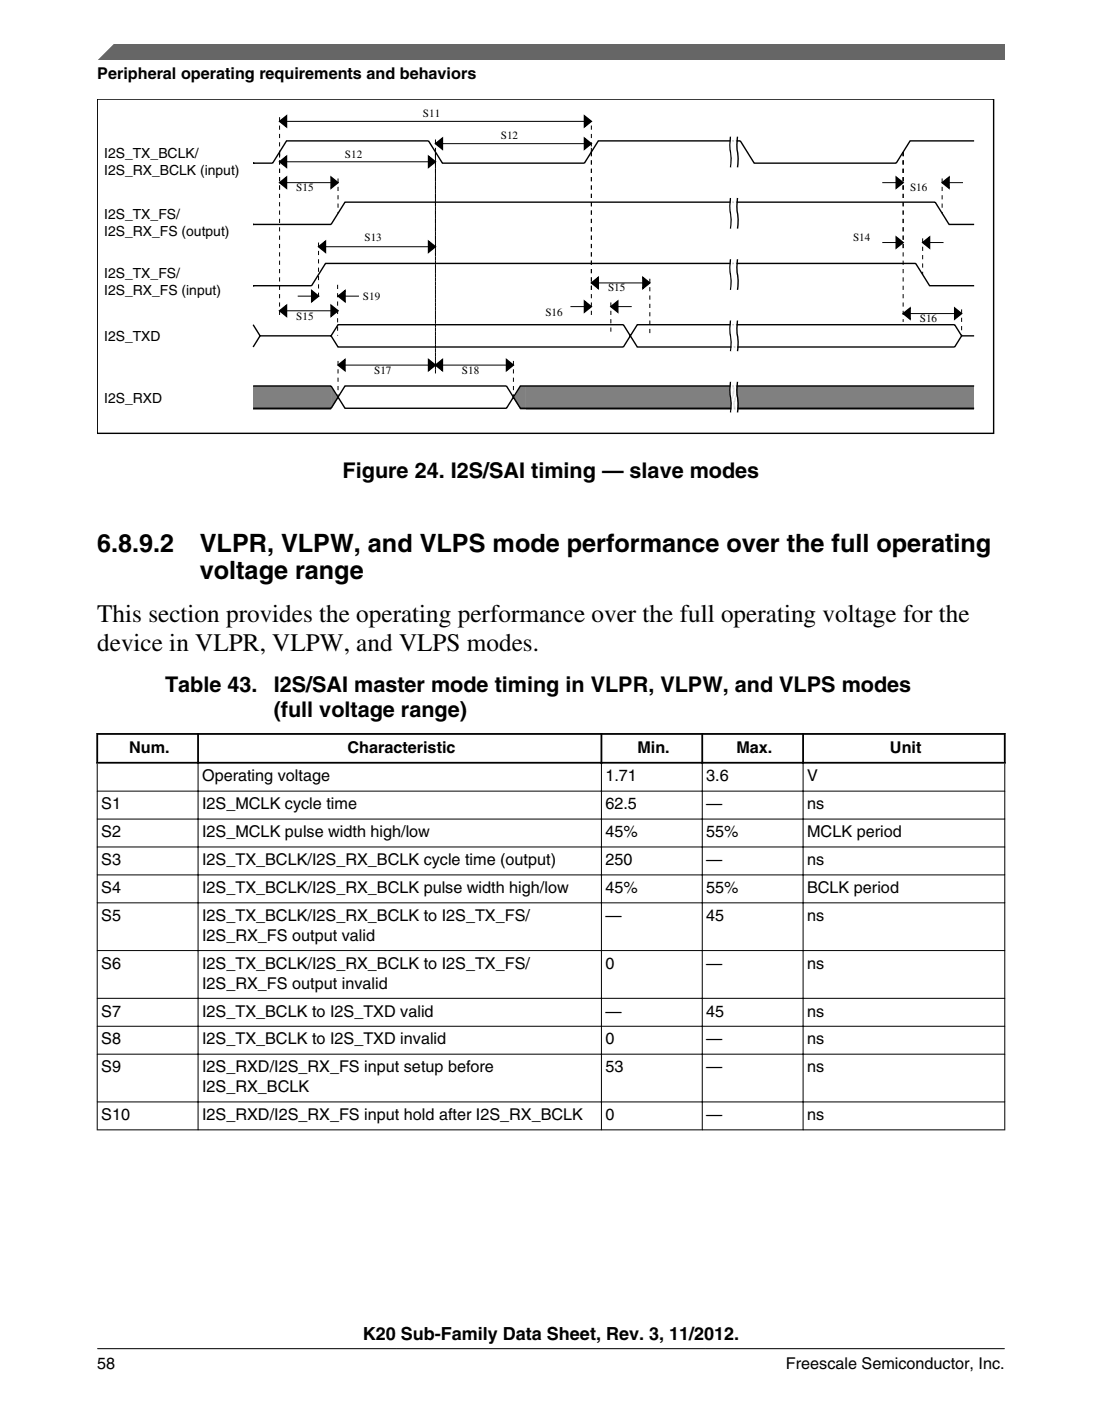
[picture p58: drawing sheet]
<svg xmlns="http://www.w3.org/2000/svg" width="216mm" height="274mm" viewBox="0 0 216 274" stroke-linecap="round" stroke-linejoin="round" font-family="sans-serif">
<defs><g id="words">
<g font-size="4.9">
<text x="19" y="108">6.8.9.2</text>
<text x="39.2" y="108">VLPR, VLPW, and VLPS mode performance over the full operating</text>
<text x="39.2" y="113.3">voltage range</text>
<text x="19" y="121.8">This section provides the operating performance over the full operating voltage for the</text>
<text x="19" y="127.5">device in VLPR, VLPW, and VLPS modes.</text>
</g>
<g font-size="4.2">
<text x="67.1" y="93.7">Figure 24. I2S/SAI timing — slave modes</text>
<text x="32.3" y="135.5">Table 43.</text>
<text x="53.6" y="135.5">I2S/SAI master mode timing in VLPR, VLPW, and VLPS modes</text>
<text x="53.6" y="140.4">(full voltage range)</text>
</g>
<text font-size="3.5" x="71.1" y="262.3">K20 Sub-Family Data Sheet, Rev. 3, 11/2012.</text>
<g font-size="3.2">
<text x="19" y="15.5">Peripheral operating requirements and behaviors</text>
<text x="25.3" y="147.4">Num.</text>
<text x="68.1" y="147.4">Characteristic</text>
<text x="124.9" y="147.4">Min.</text>
<text x="144.3" y="147.4">Max.</text>
<text x="174.4" y="147.4">Unit</text>
<text x="39.6" y="153">Operating voltage</text>
<text x="118.6" y="153">1.71</text>
<text x="138.4" y="153">3.6</text>
<text x="158.1" y="153">V</text>
<text x="19.8" y="158.5">S1</text>
<text x="39.6" y="158.5">I2S_MCLK cycle time</text>
<text x="118.6" y="158.5">62.5</text>
<text x="138.4" y="158.5">—</text>
<text x="158.1" y="158.5">ns</text>
<text x="19.8" y="163.9">S2</text>
<text x="39.6" y="163.9">I2S_MCLK pulse width high/low</text>
<text x="118.6" y="163.9">45%</text>
<text x="138.4" y="163.9">55%</text>
<text x="158.1" y="163.9">MCLK period</text>
<text x="19.8" y="169.4">S3</text>
<text x="39.6" y="169.4">I2S_TX_BCLK/I2S_RX_BCLK cycle time (output)</text>
<text x="118.6" y="169.4">250</text>
<text x="138.4" y="169.4">—</text>
<text x="158.1" y="169.4">ns</text>
<text x="19.8" y="174.9">S4</text>
<text x="39.6" y="174.9">I2S_TX_BCLK/I2S_RX_BCLK pulse width high/low</text>
<text x="118.6" y="174.9">45%</text>
<text x="138.4" y="174.9">55%</text>
<text x="158.1" y="174.9">BCLK period</text>
<text x="19.8" y="180.3">S5</text>
<text x="39.6" y="180.3">I2S_TX_BCLK/I2S_RX_BCLK to I2S_TX_FS/</text>
<text x="39.6" y="184.2">I2S_RX_FS output valid</text>
<text x="118.6" y="180.3">—</text>
<text x="138.4" y="180.3">45</text>
<text x="158.1" y="180.3">ns</text>
<text x="19.8" y="189.7">S6</text>
<text x="39.6" y="189.7">I2S_TX_BCLK/I2S_RX_BCLK to I2S_TX_FS/</text>
<text x="118.6" y="189.7">0</text>
<text x="138.4" y="189.7">—</text>
<text x="158.1" y="189.7">ns</text>
<text x="39.6" y="193.6">I2S_RX_FS output invalid</text>
<text x="19.8" y="199">S7</text>
<text x="39.6" y="199">I2S_TX_BCLK to I2S_TXD valid</text>
<text x="118.6" y="199">—</text>
<text x="138.4" y="199">45</text>
<text x="158.1" y="199">ns</text>
<text x="19.8" y="204.5">S8</text>
<text x="19.8" y="210">S9</text>
<text x="39.6" y="204.5">I2S_TX_BCLK to I2S_TXD invalid</text>
<text x="39.6" y="210">I2S_RXD/I2S_RX_FS input setup before</text>
<text x="118.6" y="204.5">0</text>
<text x="118.6" y="210">53</text>
<text x="138.4" y="204.5">—</text>
<text x="138.4" y="210">—</text>
<text x="158.1" y="204.5">ns</text>
<text x="158.1" y="210">ns</text>
<text x="39.6" y="213.9">I2S_RX_BCLK</text>
<text x="19.8" y="219.3">S10</text>
<text x="39.6" y="219.3">I2S_RXD/I2S_RX_FS input hold after I2S_RX_BCLK</text>
<text x="118.6" y="219.3">0</text>
<text x="138.4" y="219.3">—</text>
<text x="158.1" y="219.3">ns</text>
<text x="19.1" y="268">58</text>
<text x="154" y="268">Freescale Semiconductor, Inc.</text>
</g>
<g font-size="2.7">
<text x="20.4" y="30.9">I2S_TX_BCLK/</text>
<text x="20.4" y="34.3">I2S_RX_BCLK (input)</text>
<text x="20.4" y="42.9">I2S_TX_FS/</text>
<text x="20.4" y="46.3">I2S_RX_FS (output)</text>
<text x="20.4" y="54.4">I2S_TX_FS/</text>
<text x="20.4" y="57.8">I2S_RX_FS (input)</text>
<text x="20.4" y="66.9">I2S_TXD</text>
<text x="20.4" y="78.9">I2S_RXD</text>
</g>
<g font-size="2.2">
<text x="82.9" y="22.9">S11</text>
<text x="98.1" y="27.3">S12</text>
<text x="67.6" y="30.9">S12</text>
<text x="58" y="37.4">S15</text>
<text x="178.3" y="37.4">S16</text>
<text x="71.4" y="47.2">S13</text>
<text x="167.1" y="47.2">S14</text>
<text x="71.1" y="58.7">S19</text>
<text x="119.1" y="57">S15</text>
<text x="58" y="62.7">S15</text>
<text x="106.9" y="61.9">S16</text>
<text x="180.2" y="63">S16</text>
<text x="73.3" y="73.3">S17</text>
<text x="90.5" y="73.3">S18</text>
</g>
</g></defs>
<path d="M19 19.4h175.7v65.5h-175.7z" fill="none" stroke="#000" stroke-width=".27"/>
<g fill="#808080">
<path d="M49.6 75.6h3.8v4.6h-3.8z"/>
<path d="M53.4 75.6h3.8v4.6h-3.8z"/>
<path d="M57.2 75.6h3.8v4.6h-3.8z"/>
<path d="M61 75.6h3.9v4.6h-3.9z"/>
<path d="M64.9 75.6l1.3 2.4-1.3 2.2z"/>
<path d="M102 75.6h1v4.6h-1l-1.4-2.2z"/>
<path d="M103 75.6h3.9v4.6h-3.9z"/>
<path d="M106.9 75.6h3.8v4.6h-3.8z"/>
<path d="M110.7 75.6h3.8v4.6h-3.8z"/>
<path d="M114.5 75.6h3.8v4.6h-3.8z"/>
<path d="M118.3 75.6h3.8v4.6h-3.8z"/>
<path d="M122.1 75.6h3.8v4.6h-3.8z"/>
<path d="M125.9 75.6h3.9v4.6h-3.9z"/>
<path d="M129.8 75.6h3.8v4.6h-3.8z"/>
<path d="M133.6 75.6h3.8v4.6h-3.8z"/>
<path d="M137.4 75.6h3.8v4.6h-3.8z"/>
<path d="M141.2 75.6h3.8v4.6h-3.8z"/>
<path d="M145 75.6h3.9v4.6h-3.9z"/>
<path d="M148.9 75.6h3.8v4.6h-3.8z"/>
<path d="M152.7 75.6h3.8v4.6h-3.8z"/>
<path d="M156.5 75.6h3.8v4.6h-3.8z"/>
<path d="M160.3 75.6h3.8v4.6h-3.8z"/>
<path d="M164.1 75.6h3.8v4.6h-3.8z"/>
<path d="M167.9 75.6h3.9v4.6h-3.9z"/>
<path d="M171.8 75.6h3.8v4.6h-3.8z"/>
<path d="M175.6 75.6h3.8v4.6h-3.8z"/>
<path d="M179.4 75.6h3.8v4.6h-3.8z"/>
<path d="M183.2 75.6h3.8v4.6h-3.8z"/>
<path d="M187 75.6h3.9v4.6h-3.9z"/>
</g>
<g fill="none" stroke="#000" stroke-width=".27">
<path d="M49.6 31.9h.1M54.8 35.8l1.3-1.1v2.2zM54.8 23.8l1.3-1.1v2.2zM54.8 31.7l1.3-1.1v2.2zM64.9 34.7l1.3 1.1-1.3 1.1zM84 30.6l1.3 1.1-1.3 1.1zM85.3 28.1l1.4-1.1v2.2zM114.5 22.7l1.4 1.1-1.4 1.1zM114.5 27l1.4 1.1-1.4 1.1zM143.1 26.8a14.8 14.8 0 0 0 .1 4.3l-.1 1.7M143.1 38.8a14.8 14.8 0 0 0 .1 4.3l-.1 1.7M144.5 26.8a14.8 14.8 0 0 0 .1 4.3l-.1 1.7"/>
<path d="M144.5 38.8a14.8 14.8 0 0 0 .1 4.3l-.1 1.7M175.6 34.7l1.3 1.1-1.3 1.1zM184.6 35.8l1.3-1.1v2.2zM190.9 27.6h-12.6l-2.7 4.3h-27.8l-2.8-4.3h-27.8l-2.7 4.3h-27.8l-2.7-4.3h-27.9l-2.7 4.3h-3.8M49.6 43.9h.1M49.6 43.9h15.3l2.7-4.3h115.6l2.7 4.3h5M49.6 55.9h.1M49.6 55.9h11.4l2.8-4.3h115.6l2.7 4.3h8.8M61.1 56.9l1.3 1.1-1.3 1.1zM62.4 48.3l1.4-1.1v2.2zM64.9 59.8l1.3 1.1-1.3 1zM66.2 58l1.4-1.1v2.2z"/>
<path d="M84 47.2l1.3 1.1-1.3 1.1zM114.5 58.9l1.4 1.1-1.4 1.1zM115.9 55.4l1.3-1.1v2.2zM125.9 54.3l1.4 1.1-1.4 1.1zM143.1 50.8a14.8 14.8 0 0 0 .1 4.3l-.1 1.7M144.5 50.8a14.8 14.8 0 0 0 .1 4.3l-.1 1.7M175.6 46.4l1.3 1.1-1.3 1.1zM180.8 47.5l1.3-1.1v2.2zM49.6 75.6h15.3l2.7 4.3h31.6l2.8-4.3h88.9M49.6 79.9h15.3l2.7-4.3h31.6l2.8 4.3h88.9M49.6 63.6l1.4 2.2M54.8 60.9l1.3-1.1v2.1z"/>
<path d="M64.9 65.8h-13.9l-1.4 2.1M64.9 65.8l1.3 2.1h55.9l2.8-4.3h62.1l1.4 2.2M64.9 65.8l1.3-2.2h55.9l2.8 4.3h62.1l1.4-2.1h2.5M66.2 71.5l1.4-1.1v2.2zM84 70.4l1.3 1.1-1.3 1.1zM85.3 71.5l1.4-1.1v2.2zM99.2 70.4l1.4 1.1-1.4 1.1zM119.7 60l1.3-1.1v2.2zM143.1 62.8a14.8 14.8 0 0 0 .1 4.3l-.1 1.7M143.1 74.8a14.8 14.8 0 0 0 .1 4.3l-.1 1.7M144.5 62.8a14.8 14.8 0 0 0 .1 4.3l-.1 1.7M144.5 74.8a14.8 14.8 0 0 0 .1 4.3l-.1 1.7"/>
<path d="M176.9 61.4l1.4-1.1v2.2zM187 60.3l1.4 1.1-1.4 1.1z"/>
</g>
<g fill="#000">
<path d="M54.8 35.8l1.3-1.1v2.2zM54.8 23.8l1.3-1.1v2.2zM54.8 31.7l1.3-1.1v2.2zM64.9 34.7l1.3 1.1-1.3 1.1zM84 30.6l1.3 1.1-1.3 1.1zM85.3 28.1l1.4-1.1v2.2zM114.5 22.7l1.4 1.1-1.4 1.1zM114.5 27l1.4 1.1-1.4 1.1zM175.6 34.7l1.3 1.1-1.3 1.1zM184.6 35.8l1.3-1.1v2.2zM62.4 48.3l1.4-1.1v2.2zM61.1 56.9l1.3 1.1-1.3 1.1z"/>
<path d="M66.2 58l1.4-1.1v2.2zM84 47.2l1.3 1.1-1.3 1.1zM115.9 55.4l1.3-1.1v2.2zM125.9 54.3l1.4 1.1-1.4 1.1zM175.6 46.4l1.3 1.1-1.3 1.1zM180.8 47.5l1.3-1.1v2.2zM54.8 60.9l1.3-1.1v2.1zM64.9 59.8l1.3 1.1-1.3 1zM66.2 71.5l1.4-1.1v2.2zM84 70.4l1.3 1.1-1.3 1.1zM85.3 71.5l1.4-1.1v2.2zM99.2 70.4l1.4 1.1-1.4 1.1z"/>
<path d="M114.5 58.9l1.4 1.1-1.4 1.1zM119.7 60l1.3-1.1v2.2zM176.9 61.4l1.4-1.1v2.2zM187 60.3l1.4 1.1-1.4 1.1z"/>
</g>
<g fill="none" stroke="#000" stroke-width=".2" stroke-dasharray=".8 .8" stroke-linecap="butt">
<path d="M54.8 29.8v7.6M54.8 29.8v32.7M54.8 22.9v6.9M54.8 30.9v-1.1M66.2 34.9v6.9M85.3 29.8v20.1M85.3 29.8v43.3M85.3 32.5v-2.7M85.3 27.3v2.5M115.9 29.8v27.2M115.9 29.8v31.9M115.9 24.6v5.2"/>
<path d="M115.9 28.9v.9M176.9 29.8v7.6M176.9 29.8v19.3M176.9 29.8v33.2M184.6 34.9v6.9M62.4 47.5v11.2M66.1 55.8v9.9M119.7 59.2v6.6M127.3 54.6v11.2M180.8 46.7v7.1M66.2 70.7v7.1M85.3 72.3v-42.5"/>
<path d="M100.6 70.7v7.1M188.4 60.6v5.2"/>
</g>
<g fill="none" stroke="#000" stroke-width=".2">
<path d="M54.8 35.8h11.4M54.8 23.8h61.1M54.8 31.7h30.5M85.3 28.1h30.6M172.9 35.8h4M184.6 35.8h4.1M58.3 58h4.1M62.4 48.3h22.9M66.2 58h4.1M115.9 55.4h11.4M172.9 47.5h4M180.8 47.5h4.1"/>
<path d="M54.8 60.9h11.4M66.2 71.5h34.4M111.8 60h4.1M119.7 60h4.1M176.9 61.4h11.5"/>
</g>
<g fill="none" stroke="#fff" stroke-width=".27">
<path d="M143.4 26.8a14.8 14.8 0 0 0 .1 4.3l-.1 1.7M143.4 38.8a14.8 14.8 0 0 0 .1 4.3l-.1 1.7M143.7 26.8a14.8 14.8 0 0 0 .1 4.3l-.1 1.7M143.7 38.8a14.8 14.8 0 0 0 .1 4.3l-.1 1.7M143.9 26.8a14.8 14.8 0 0 0 .2 4.3l-.2 1.7M143.9 38.8a14.8 14.8 0 0 0 .2 4.3l-.2 1.7M144.2 26.8a14.8 14.8 0 0 0 .1 4.3l-.1 1.7M144.2 38.8a14.8 14.8 0 0 0 .1 4.3l-.1 1.7M143.4 50.8a14.8 14.8 0 0 0 .1 4.3l-.1 1.7M143.7 50.8a14.8 14.8 0 0 0 .1 4.3l-.1 1.7M143.9 50.8a14.8 14.8 0 0 0 .2 4.3l-.2 1.7M144.2 50.8a14.8 14.8 0 0 0 .1 4.3l-.1 1.7"/>
<path d="M143.4 62.8a14.8 14.8 0 0 0 .1 4.3l-.1 1.7M143.4 74.8a14.8 14.8 0 0 0 .1 4.3l-.1 1.7M143.7 62.8a14.8 14.8 0 0 0 .1 4.3l-.1 1.7M143.7 74.8a14.8 14.8 0 0 0 .1 4.3l-.1 1.7M143.9 62.8a14.8 14.8 0 0 0 .2 4.3l-.2 1.7M143.9 74.8a14.8 14.8 0 0 0 .2 4.3l-.2 1.7M144.2 62.8a14.8 14.8 0 0 0 .1 4.3l-.1 1.7M144.2 74.8a14.8 14.8 0 0 0 .1 4.3l-.1 1.7"/>
</g>
<g fill="#fff">
<path d="M19 131.9h177.8v91.2h-177.8z" fill-rule="evenodd"/>
<path d="M19.2 143.9h19.4v5.3h-19.4z" fill-rule="evenodd"/>
<path d="M39 143.9h78.7v5.3h-78.7z" fill-rule="evenodd"/>
<path d="M118 143.9h19.4v5.3h-19.4z" fill-rule="evenodd"/>
<path d="M137.8 143.9h19.4v5.3h-19.4z" fill-rule="evenodd"/>
<path d="M157.5 143.9h39.2v5.3h-39.2z" fill-rule="evenodd"/>
<path d="M19.1 149.5h19.6v5.3h-19.6z" fill-rule="evenodd"/>
<path d="M38.9 149.5h78.8v5.3h-78.8z" fill-rule="evenodd"/>
<path d="M117.9 149.5h19.6v5.3h-19.6z" fill-rule="evenodd"/>
<path d="M137.7 149.5h19.6v5.3h-19.6z" fill-rule="evenodd"/>
<path d="M157.4 149.5h39.4v5.3h-39.4z" fill-rule="evenodd"/>
<path d="M19.1 155h19.6v5.3h-19.6z" fill-rule="evenodd"/>
<path d="M38.9 155h78.8v5.3h-78.8z" fill-rule="evenodd"/>
<path d="M117.9 155h19.6v5.3h-19.6z" fill-rule="evenodd"/>
<path d="M137.7 155h19.6v5.3h-19.6z" fill-rule="evenodd"/>
<path d="M157.4 155h39.4v5.3h-39.4z" fill-rule="evenodd"/>
<path d="M19.1 160.5h19.6v5.3h-19.6z" fill-rule="evenodd"/>
<path d="M38.9 160.5h78.8v5.3h-78.8z" fill-rule="evenodd"/>
<path d="M117.9 160.5h19.6v5.3h-19.6z" fill-rule="evenodd"/>
<path d="M137.7 160.5h19.6v5.3h-19.6z" fill-rule="evenodd"/>
<path d="M157.4 160.5h39.4v5.3h-39.4z" fill-rule="evenodd"/>
<path d="M19.1 165.9h19.6v5.3h-19.6z" fill-rule="evenodd"/>
<path d="M38.9 165.9h78.8v5.3h-78.8z" fill-rule="evenodd"/>
<path d="M117.9 165.9h19.6v5.3h-19.6z" fill-rule="evenodd"/>
<path d="M137.7 165.9h19.6v5.3h-19.6z" fill-rule="evenodd"/>
<path d="M157.4 165.9h39.4v5.3h-39.4z" fill-rule="evenodd"/>
<path d="M19.1 171.4h19.6v5.3h-19.6z" fill-rule="evenodd"/>
<path d="M38.9 171.4h78.8v5.3h-78.8z" fill-rule="evenodd"/>
<path d="M117.9 171.4h19.6v5.3h-19.6z" fill-rule="evenodd"/>
<path d="M137.7 171.4h19.6v5.3h-19.6z" fill-rule="evenodd"/>
<path d="M157.4 171.4h39.4v5.3h-39.4z" fill-rule="evenodd"/>
<path d="M19.1 176.9h19.6v9.1h-19.6z" fill-rule="evenodd"/>
<path d="M38.9 176.9h78.8v9.1h-78.8z" fill-rule="evenodd"/>
<path d="M117.9 176.9h19.6v9.1h-19.6z" fill-rule="evenodd"/>
<path d="M137.7 176.9h19.6v9.1h-19.6z" fill-rule="evenodd"/>
<path d="M157.4 176.9h39.4v9.1h-39.4z" fill-rule="evenodd"/>
<path d="M19.1 186.2h19.6v9.2h-19.6z" fill-rule="evenodd"/>
<path d="M38.9 186.2h78.8v9.2h-78.8z" fill-rule="evenodd"/>
<path d="M117.9 186.2h19.6v9.2h-19.6z" fill-rule="evenodd"/>
<path d="M137.7 186.2h19.6v9.2h-19.6z" fill-rule="evenodd"/>
<path d="M157.4 186.2h39.4v9.2h-39.4z" fill-rule="evenodd"/>
<path d="M19.1 195.6h19.6v5.3h-19.6z" fill-rule="evenodd"/>
<path d="M38.9 195.6h78.8v5.3h-78.8z" fill-rule="evenodd"/>
<path d="M117.9 195.6h19.6v5.3h-19.6z" fill-rule="evenodd"/>
<path d="M137.7 195.6h19.6v5.3h-19.6z" fill-rule="evenodd"/>
<path d="M157.4 195.6h39.4v5.3h-39.4z" fill-rule="evenodd"/>
<path d="M19.1 201h19.6v5.3h-19.6z" fill-rule="evenodd"/>
<path d="M38.9 201h78.8v5.3h-78.8z" fill-rule="evenodd"/>
<path d="M117.9 201h19.6v5.3h-19.6z" fill-rule="evenodd"/>
<path d="M137.7 201h19.6v5.3h-19.6z" fill-rule="evenodd"/>
<path d="M157.4 201h39.4v5.3h-39.4z" fill-rule="evenodd"/>
<path d="M19.1 206.5h19.6v9.2h-19.6z" fill-rule="evenodd"/>
<path d="M38.9 206.5h78.8v9.2h-78.8z" fill-rule="evenodd"/>
<path d="M117.9 206.5h19.6v9.2h-19.6z" fill-rule="evenodd"/>
<path d="M137.7 206.5h19.6v9.2h-19.6z" fill-rule="evenodd"/>
<path d="M157.4 206.5h39.4v9.2h-39.4z" fill-rule="evenodd"/>
<path d="M19.1 215.8h19.6v5.3h-19.6z" fill-rule="evenodd"/>
<path d="M38.9 215.8h78.8v5.3h-78.8z" fill-rule="evenodd"/>
<path d="M117.9 215.8h19.6v5.3h-19.6z" fill-rule="evenodd"/>
<path d="M137.7 215.8h19.6v5.3h-19.6z" fill-rule="evenodd"/>
<path d="M157.4 215.8h39.4v5.3h-39.4z" fill-rule="evenodd"/>
</g>
<path d="M18.9 143.7h178.1M18.9 149.4h178.1M19 143.5v6M38.8 143.5v6M117.8 143.5v6M137.6 143.5v6M157.3 143.5v6M196.8 143.5v6" fill="none" stroke="#000" stroke-width=".35"/>
<g fill="none" stroke="#000" stroke-width=".2">
<path d="M19 154.9h177.9M19 149.5v71.8M38.8 149.1v72.2M117.8 149.1v72.2M137.6 149.1v72.2M157.3 149.1v72.2M196.8 149.5v71.8M19 160.4h177.9M19 165.8h177.9M19 171.3h177.9M19 176.8h177.9M19 186.1h177.9"/>
<path d="M19 195.5h177.9M19 200.9h177.9M19 206.4h177.9M19 215.8h177.9M19 221.2h177.9"/>
</g>
<path d="M19 11.7l5.7-3.1 172.2 .1v3z" fill="#666"/>
<path d="M22.5 8.6l-3.1 3.1" fill="none" stroke="#666" stroke-width=".28"/>
<path d="M19 264.1h177.8" fill="none" stroke="#000" stroke-width=".2"/>
<use href="#words"/>
</svg>
